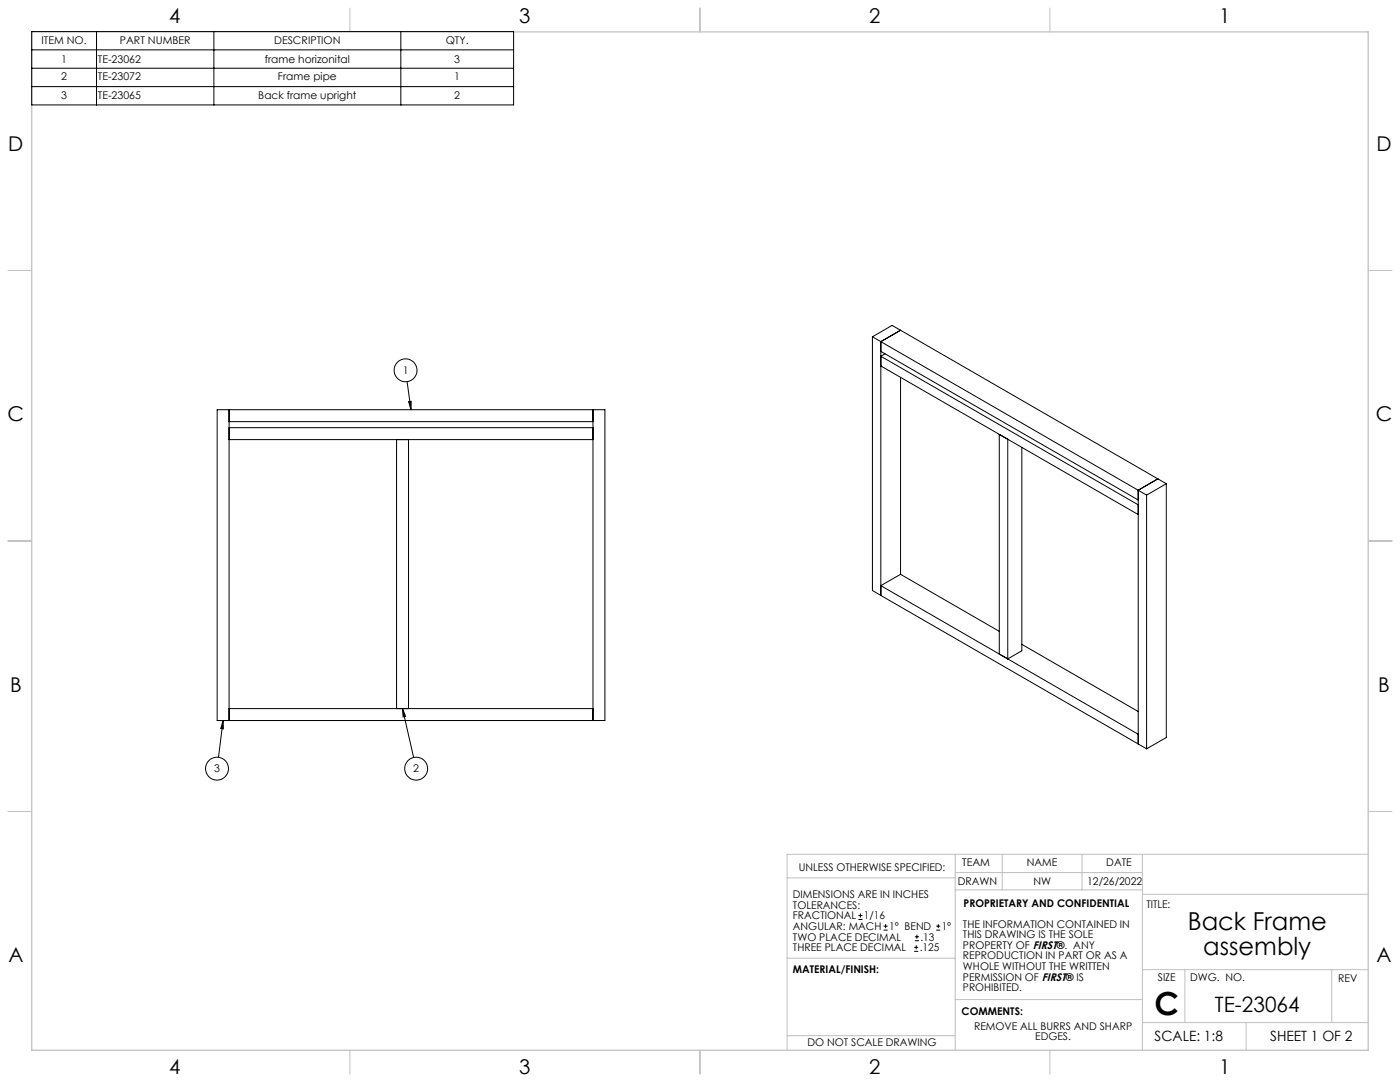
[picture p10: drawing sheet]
<svg xmlns="http://www.w3.org/2000/svg" width="559mm" height="432mm" viewBox="0 0 559 432" stroke-linecap="round" stroke-linejoin="round" font-family="sans-serif">
<defs><g id="words">
<text font-size="12.7" x="460.9" y="405.2">C</text>
<g font-size="9.9">
<text x="474.1" y="371.2">Back Frame</text>
<text x="480.3" y="381.1">assembly</text>
</g>
<text font-size="8.5" x="484.9" y="404">TE-23064</text>
<g font-size="8.1">
<text x="67.6" y="9.3">4</text>
<text x="207.3" y="9.3">3</text>
<text x="347" y="9.3">2</text>
<text x="486.7" y="9.3">1</text>
<text x="3.3" y="60.1">D</text>
<text x="549.4" y="60.1">D</text>
<text x="3" y="168">C</text>
<text x="549.1" y="168">C</text>
<text x="4" y="276">B</text>
<text x="550.1" y="276">B</text>
<text x="3.3" y="383.9">A</text>
<text x="549.4" y="383.9">A</text>
<text x="67.6" y="428.4">4</text>
<text x="207.3" y="428.4">3</text>
<text x="347" y="428.4">2</text>
<text x="486.7" y="428.4">1</text>
</g>
<g font-size="5.6">
<text x="460.9" y="415.2">SCALE: 1:8</text>
<text x="507" y="415.2">SHEET 1 OF 2</text>
</g>
<g font-size="4.2">
<text x="16.6" y="17.7">ITEM NO.</text>
<text x="47.8" y="17.7">PART NUMBER</text>
<text x="109.4" y="17.7">DESCRIPTION</text>
<text x="177.9" y="17.7">QTY.</text>
<text x="24.4" y="25.1">1</text>
<text x="39.1" y="25.1">TE-23062</text>
<text x="105.7" y="25.1">frame horizonital</text>
<text x="181.3" y="25.1">3</text>
<text x="24.4" y="32">2</text>
<text x="39.1" y="32">TE-23072</text>
<text x="111" y="32">Frame pipe</text>
<text x="181.3" y="32">1</text>
<text x="24.5" y="39.3">3</text>
<text x="39.1" y="39.3">TE-23065</text>
<text x="103.1" y="39.3">Back frame upright</text>
<text x="181.3" y="39.3">2</text>
<text x="160.7" y="149.3">1</text>
<text x="85.5" y="308.3">3</text>
<text x="164.9" y="308.3">2</text>
<text x="318.8" y="347.7">UNLESS OTHERWISE SPECIFIED:</text>
<text x="384.1" y="345.5">TEAM</text>
<text x="409.9" y="345.7">NAME</text>
<text x="441.6" y="345.7">DATE</text>
<text x="382.3" y="353.3">DRAWN</text>
<text x="412.5" y="353.3">NW</text>
<text x="434" y="353.3">12/26/2022</text>
<text x="316.5" y="358.5">DIMENSIONS ARE IN INCHES</text>
<text x="316.5" y="362.7">TOLERANCES:</text>
<text x="384.6" y="361.9">PROPRIETARY AND CONFIDENTIAL</text>
<text x="457.6" y="362.3">TITLE:</text>
<text x="316.5" y="371.2">ANGULAR: MACH</text>
<text x="316.5" y="366.9">FRACTIONAL</text>
<text x="344.8" y="366.9">1/16</text>
<text x="354.9" y="371.2">1° BEND</text>
<text x="375.9" y="371.2">1°</text>
<text x="384.4" y="370.2">THE INFORMATION CONTAINED IN</text>
<text x="316.5" y="375.4">TWO PLACE DECIMAL</text>
<text x="367.4" y="375.4">.13</text>
<text x="384.4" y="374.4">THIS DRAWING IS THE SOLE</text>
<text x="316.5" y="379.6">THREE PLACE DECIMAL</text>
<text x="367.1" y="379.6">.125</text>
<text x="384.4" y="378.6">PROPERTY OF FIRST®. ANY</text>
<text x="384.4" y="382.9">REPRODUCTION IN PART OR AS A</text>
<text x="316.5" y="388.4">MATERIAL/FINISH:</text>
<text x="384.4" y="387.1">WHOLE WITHOUT THE WRITTEN</text>
<text x="384.4" y="391.3">PERMISSION OF FIRST® IS</text>
<text x="384.4" y="395.6">PROHIBITED.</text>
<text x="462.2" y="391.3">SIZE</text>
<text x="475.1" y="391.3">DWG. NO.</text>
<text x="534.1" y="391.8">REV</text>
<text x="383.8" y="405.1">COMMENTS:</text>
<text x="388.8" y="410.9">REMOVE ALL BURRS AND SHARP</text>
<text x="322.3" y="417.6">DO NOT SCALE DRAWING</text>
<text x="413.2" y="415.2">EDGES.</text>
</g>
</g></defs>
<g fill="none" stroke="#c0c0c0" stroke-width=".4">
<path d="M139.7 3.2v9.5M279.4 3.2v9.5M419.1 3.2v9.5M3.1 107.9h9.6M546.1 107.9h9.5M3.1 215.9h9.6M546.1 215.9h9.5M3.1 323.8h9.6M546.1 323.8h9.5M314.2 350.3h67M381.2 340.9v78.2M381.2 355.1h74.8"/>
<path d="M381.2 348.2h74.8M400 340.9v14.2M431.9 340.9v14.2M456 340.9v78.2M456 356.9h90.1M546.1 340.9h-231.9v78.2M314.2 382.4h67.2M381.2 398.9h74.8M456 387h90.1M472.9 387v21.1M531.6 387v21.1M139.7 419.1v9.6"/>
<path d="M279.4 419.1v9.6M314.2 413.3h67M419.1 419.1v9.6M456 408.1h90.1M497.4 408.1v11"/>
</g>
<path d="M12.7 12.7h533.4v406.4h-533.4z" fill="none" stroke="#c0c0c0" stroke-width=".5"/>
<g fill="none" stroke="#000" stroke-width=".4">
<path d="M12.7 12.6h192.3v29.3h-192.3zM12.7 19.9h192.3M38.5 12.6v29.3M85.4 12.6v29.3M160 12.6v29.3M12.7 27.2h192.3M12.7 34.6h192.3M348.2 134.4l109.5 63.2M348.2 134.4v101.3l3.4 1.9M359.4 131.8l-7.8 4.5v101.3M359.4 131.8l-3.3-1.9-7.9 4.5M359.4 131.8l102.7 59.3"/>
<path d="M162.5 152.3l1.5 11.2M351.6 140.2l102.7 59.3M351.6 146l102.7 59.4M353.3 141.2l-1.7 1 102.7 59.3M359.4 150.6v78.6M86.7 163.5h154.7v124h-154.7zM91.4 163.5v124M91.4 175.4h145.3M91.4 168.3h145.3M91.4 170.7h145.3M158.3 175.4v107.4M163.1 175.4v107.4"/>
<path d="M163.1 160.3l1-.1-.1 3.3zM236.7 163.5v124M398.9 173.4l3.3 1.9v87.7l-3.3-2zM407.8 178.5v81.2l-5.6 3.3M457.7 197.6v101.2M462.1 191.1l-7.8 4.6v101.2M462.1 191.1l3.4 1.9M465.5 193l-7.8 4.6M465.5 193v101.3l-7.8 4.5M351.6 237.6l102.7 59.3M359.4 229.2l-7.8 4.5 102.7 59.3M359.4 229.2l39.5 22.8"/>
<path d="M407.8 257.1l46.5 26.9M89 287.5l.1 3.4-1-.1zM89 287.5l-1.8 14.7M91.4 282.8h145.3M160.7 282.8l1.2 3.1-1 .2zM160.7 282.8l4.4 19.5M454.3 296.9l3.4 1.9M342.6 367h1.6M342.6 365.4h1.6M343.4 364.6v1.5M352.7 371.2h1.6M352.7 369.6h1.6"/>
<path d="M353.5 368.8v1.6M364.9 379.7h1.6M364.9 378.1h1.6M365.2 375.4h1.6M365.2 373.8h1.6M365.7 377.3v1.5M366 373v1.6M373.7 371.2h1.6M373.7 369.6h1.6M374.5 368.8v1.6"/>
<circle cx="161.9" cy="147.8" r="4.6"/>
<circle cx="86.6" cy="306.8" r="4.6"/>
<circle cx="166.1" cy="306.8" r="4.6"/>
</g>
<path d="M163.1 160.3l1-.1-.1 3.3zM160.7 282.8l1.2 3.1-1 .2zM89 287.5l.1 3.4-1-.1z" fill="#000"/>
<use href="#words"/>
</svg>
